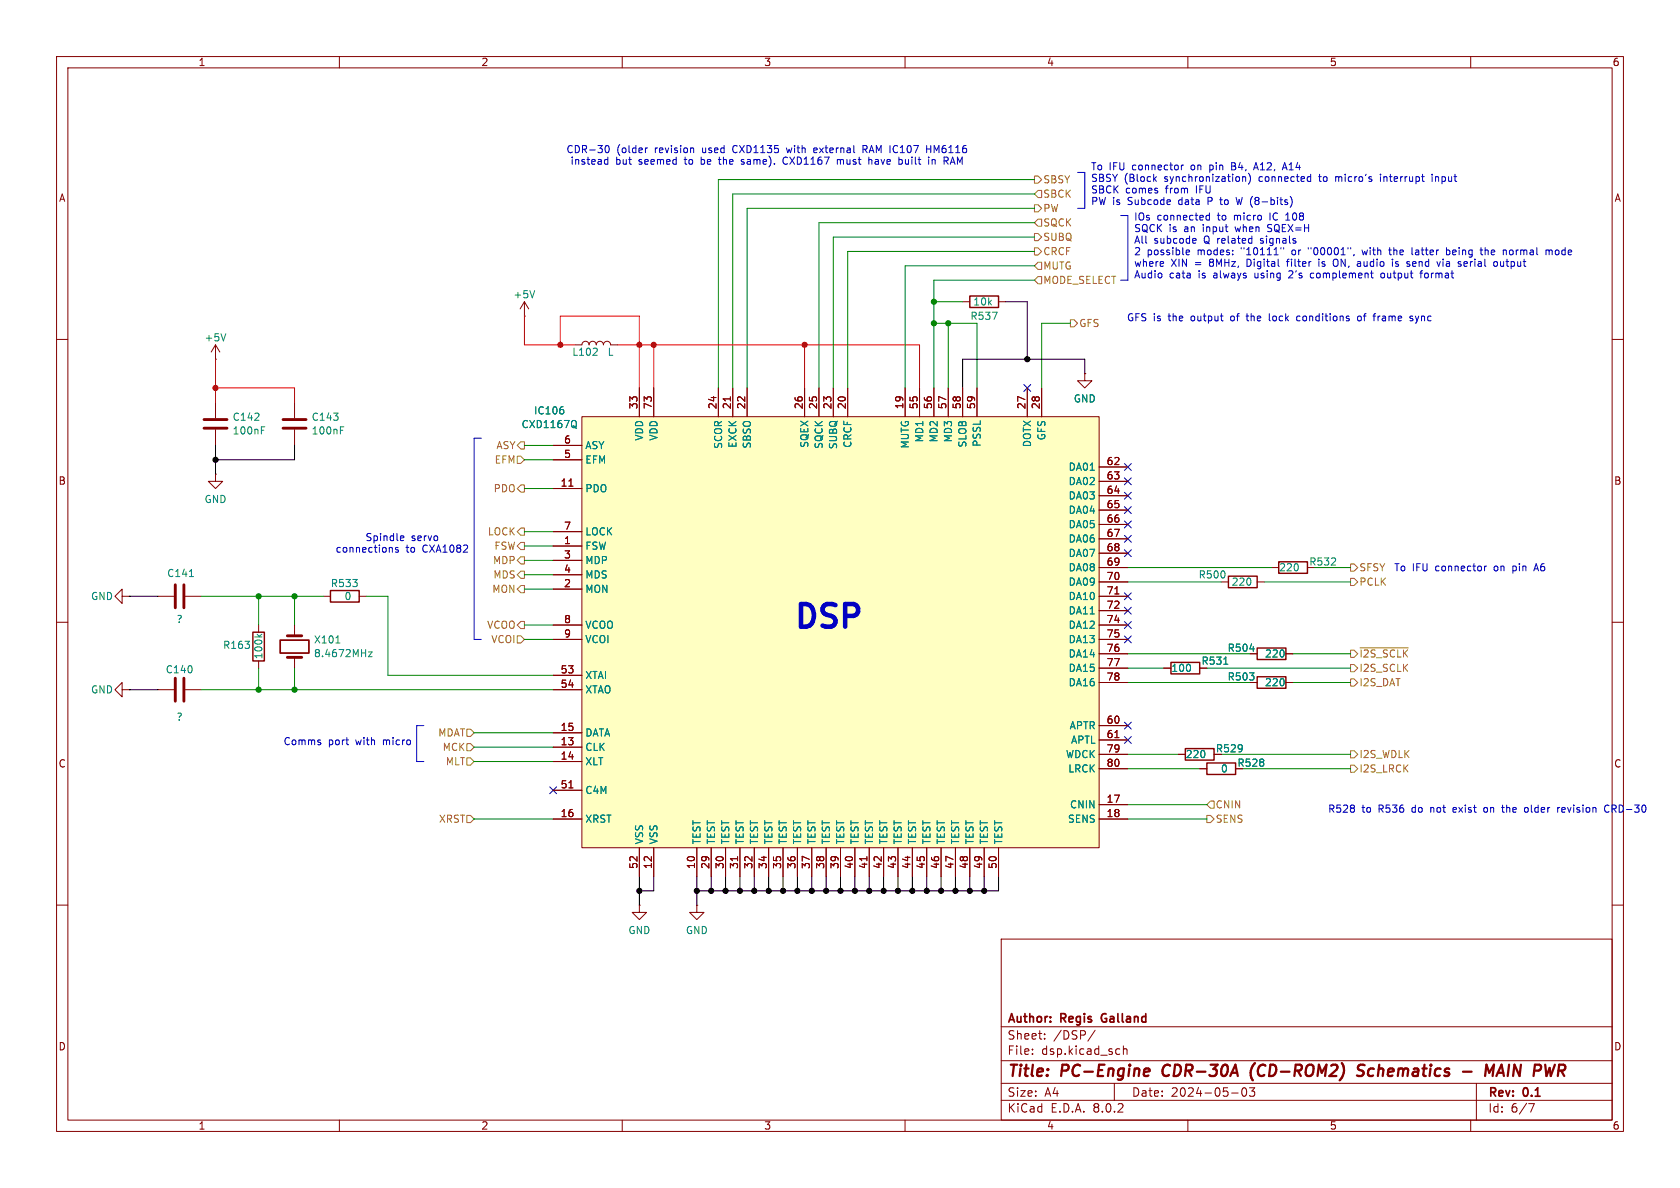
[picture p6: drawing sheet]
<svg xmlns="http://www.w3.org/2000/svg" width="297mm" height="210mm" viewBox="0 0 297 210" stroke-linecap="round" stroke-linejoin="round" font-family="sans-serif">
<defs><g id="words">
<text font-size="5.6" fill="#0000c2" x="139.9" y="112.2">DSP</text>
<g font-size="2.8" fill="#840000">
<text x="178" y="190.9">Title:</text>
<text x="187.7" y="190.9">PC-Engine</text>
<text x="206.4" y="190.9">CDR-30A</text>
<text x="222.7" y="190.9">(CD-ROM2)</text>
<text x="242.4" y="190.9">Schematics</text>
<text x="266.6" y="190.9">MAIN</text>
<text x="276" y="190.9">PWR</text>
</g>
<g font-size="2.1" fill="#840000">
<text x="178" y="184">Sheet:</text>
<text x="178" y="181.2">Author:</text>
<text x="186.2" y="184">/DSP/</text>
<text x="187.6" y="181.2">Regis</text>
<text x="195.4" y="181.2">Galland</text>
<text x="178" y="186.7">File:</text>
<text x="184.1" y="186.7">dsp.kicad_sch</text>
<text x="178" y="196.9">KiCad</text>
<text x="178" y="194.1">Size:</text>
<text x="184.7" y="194.1">A4</text>
<text x="185.7" y="196.9">E.D.A.</text>
<text x="193.3" y="196.9">8.0.2</text>
<text x="200" y="194.1">Date:</text>
<text x="207" y="194.1">2024-05-03</text>
<text x="263" y="194.3">Rev:</text>
<text x="263" y="196.9">Id:</text>
<text x="267.1" y="196.9">6/7</text>
<text x="269.4" y="194.3">0.1</text>
</g>
<g font-size="1.8" fill="#840000">
<text x="35" y="11.9">1</text>
<text x="85" y="11.9">2</text>
<text x="135" y="11.9">3</text>
<text x="185" y="11.9">4</text>
<text x="235" y="11.9">5</text>
<text x="285" y="11.9">6</text>
<text x="10.3" y="35.9">A</text>
<text x="285.3" y="35.9">A</text>
<text x="112.8" y="72.4" transform="rotate(-90 112.8 72.4)">33</text>
<text x="115.3" y="72.4" transform="rotate(-90 115.3 72.4)">73</text>
<text x="126.7" y="72.4" transform="rotate(-90 126.7 72.4)">24</text>
<text x="129.3" y="72.4" transform="rotate(-90 129.3 72.4)">21</text>
<text x="131.8" y="72.4" transform="rotate(-90 131.8 72.4)">22</text>
<text x="142" y="72.4" transform="rotate(-90 142 72.4)">26</text>
<text x="144.5" y="72.4" transform="rotate(-90 144.5 72.4)">25</text>
<text x="147.1" y="72.4" transform="rotate(-90 147.1 72.4)">23</text>
<text x="149.6" y="72.4" transform="rotate(-90 149.6 72.4)">20</text>
<text x="159.8" y="72.4" transform="rotate(-90 159.8 72.4)">19</text>
<text x="162.3" y="72.4" transform="rotate(-90 162.3 72.4)">55</text>
<text x="164.8" y="72.4" transform="rotate(-90 164.8 72.4)">56</text>
<text x="167.4" y="72.4" transform="rotate(-90 167.4 72.4)">57</text>
<text x="169.9" y="72.4" transform="rotate(-90 169.9 72.4)">58</text>
<text x="172.5" y="72.4" transform="rotate(-90 172.5 72.4)">59</text>
<text x="181.4" y="72.4" transform="rotate(-90 181.4 72.4)">27</text>
<text x="183.9" y="72.4" transform="rotate(-90 183.9 72.4)">28</text>
<text x="99.6" y="81">5</text>
<text x="99.6" y="78.5">6</text>
<text x="195.5" y="82.3">62</text>
<text x="10.3" y="85.9">B</text>
<text x="99" y="86.1">11</text>
<text x="195.5" y="84.8">63</text>
<text x="195.5" y="87.4">64</text>
<text x="195.5" y="89.9">65</text>
<text x="285.3" y="85.9">B</text>
<text x="99.6" y="93.7">7</text>
<text x="195.5" y="92.5">66</text>
<text x="195.5" y="95">67</text>
<text x="99.6" y="96.3">1</text>
<text x="99.6" y="98.8">3</text>
<text x="99.6" y="101.3">4</text>
<text x="195.5" y="97.5">68</text>
<text x="195.5" y="100.1">69</text>
<text x="99.6" y="103.9">2</text>
<text x="195.5" y="102.6">70</text>
<text x="195.5" y="105.2">71</text>
<text x="195.5" y="107.7">72</text>
<text x="99.6" y="110.2">8</text>
<text x="99.6" y="112.8">9</text>
<text x="195.5" y="110.2">74</text>
<text x="195.5" y="112.8">75</text>
<text x="99" y="119.1">53</text>
<text x="195.5" y="115.3">76</text>
<text x="195.5" y="117.9">77</text>
<text x="212.3" y="117.7">R531</text>
<text x="99" y="121.7">54</text>
<text x="195.5" y="120.4">78</text>
<text x="99" y="131.8">13</text>
<text x="99" y="129.3">15</text>
<text x="195.5" y="128">60</text>
<text x="195.5" y="130.6">61</text>
<text x="10.3" y="135.9">C</text>
<text x="99" y="134.4">14</text>
<text x="195.5" y="133.1">79</text>
<text x="195.5" y="135.6">80</text>
<text x="214.9" y="133.2">R529</text>
<text x="218.7" y="135.7">R528</text>
<text x="285.3" y="135.9">C</text>
<text x="99" y="139.4">51</text>
<text x="195.5" y="142">17</text>
<text x="99" y="144.5">16</text>
<text x="195.5" y="144.5">18</text>
<text x="112.8" y="153.7" transform="rotate(-90 112.8 153.7)">52</text>
<text x="115.3" y="153.7" transform="rotate(-90 115.3 153.7)">12</text>
<text x="122.9" y="153.7" transform="rotate(-90 122.9 153.7)">10</text>
<text x="125.5" y="153.7" transform="rotate(-90 125.5 153.7)">29</text>
<text x="128" y="153.7" transform="rotate(-90 128 153.7)">30</text>
<text x="130.6" y="153.7" transform="rotate(-90 130.6 153.7)">31</text>
<text x="133.1" y="153.7" transform="rotate(-90 133.1 153.7)">32</text>
<text x="135.6" y="153.7" transform="rotate(-90 135.6 153.7)">34</text>
<text x="138.2" y="153.7" transform="rotate(-90 138.2 153.7)">35</text>
<text x="140.7" y="153.7" transform="rotate(-90 140.7 153.7)">36</text>
<text x="143.3" y="153.7" transform="rotate(-90 143.3 153.7)">37</text>
<text x="145.8" y="153.7" transform="rotate(-90 145.8 153.7)">38</text>
<text x="148.3" y="153.7" transform="rotate(-90 148.3 153.7)">39</text>
<text x="150.9" y="153.7" transform="rotate(-90 150.9 153.7)">40</text>
<text x="153.4" y="153.7" transform="rotate(-90 153.4 153.7)">41</text>
<text x="156" y="153.7" transform="rotate(-90 156 153.7)">42</text>
<text x="158.5" y="153.7" transform="rotate(-90 158.5 153.7)">43</text>
<text x="161" y="153.7" transform="rotate(-90 161 153.7)">44</text>
<text x="163.6" y="153.7" transform="rotate(-90 163.6 153.7)">45</text>
<text x="166.1" y="153.7" transform="rotate(-90 166.1 153.7)">46</text>
<text x="168.7" y="153.7" transform="rotate(-90 168.7 153.7)">47</text>
<text x="171.2" y="153.7" transform="rotate(-90 171.2 153.7)">48</text>
<text x="173.7" y="153.7" transform="rotate(-90 173.7 153.7)">49</text>
<text x="176.3" y="153.7" transform="rotate(-90 176.3 153.7)">50</text>
<text x="10.3" y="185.9">D</text>
<text x="285.3" y="185.9">D</text>
<text x="35" y="199.9">1</text>
<text x="85" y="199.9">2</text>
<text x="135" y="199.9">3</text>
<text x="185" y="199.9">4</text>
<text x="235" y="199.9">5</text>
<text x="285" y="199.9">6</text>
</g>
<g font-size="1.8" fill="#0000c2">
<text x="100" y="27.3">CDR-30</text>
<text x="100.8" y="29.3">instead</text>
<text x="108.8" y="29.3">but</text>
<text x="109" y="27.3">(older</text>
<text x="113" y="29.3">seemed</text>
<text x="115.9" y="27.3">revision</text>
<text x="121.3" y="29.3">to</text>
<text x="124.4" y="29.3">be</text>
<text x="124.4" y="27.3">used</text>
<text x="127.8" y="29.3">the</text>
<text x="130" y="27.3">CXD1135</text>
<text x="131.9" y="29.3">same).</text>
<text x="139.5" y="29.3">CXD1167</text>
<text x="139.8" y="27.3">with</text>
<text x="144.7" y="27.3">external</text>
<text x="149.3" y="29.3">must</text>
<text x="153.6" y="27.3">RAM IC107</text>
<text x="155" y="29.3">have</text>
<text x="160.5" y="29.3">built</text>
<text x="165.2" y="27.3">HM6116</text>
<text x="166" y="29.3">in</text>
<text x="168.9" y="29.3">RAM</text>
<text x="192.8" y="30.3">To IFU</text>
<text x="192.8" y="32.4">SBSY (Block</text>
<text x="192.8" y="34.4">SBCK</text>
<text x="199" y="34.4">comes</text>
<text x="200.3" y="30.3">connector</text>
<text x="206" y="32.4">synchronization)</text>
<text x="206.2" y="34.4">from</text>
<text x="210.8" y="30.3">on</text>
<text x="211.7" y="34.4">IFU</text>
<text x="214.3" y="30.3">pin</text>
<text x="218.4" y="30.3">B4,</text>
<text x="222.6" y="30.3">A12,</text>
<text x="222.8" y="32.4">connected</text>
<text x="227.9" y="30.3">A14</text>
<text x="233.7" y="32.4">to</text>
<text x="236.7" y="32.4">micro's</text>
<text x="244.9" y="32.4">interrupt</text>
<text x="254.2" y="32.4">input</text>
<text x="192.8" y="36.4">PW is</text>
<text x="199.5" y="36.4">Subcode</text>
<text x="200.4" y="39.2">IOs</text>
<text x="200.4" y="41.2">SQCK is</text>
<text x="204.5" y="39.2">connected</text>
<text x="208.6" y="36.4">data</text>
<text x="209.5" y="41.2">an</text>
<text x="212.9" y="41.2">input</text>
<text x="214" y="36.4">P</text>
<text x="215.4" y="39.2">to</text>
<text x="216.4" y="36.4">to</text>
<text x="218.4" y="39.2">micro</text>
<text x="218.9" y="41.2">when</text>
<text x="219.5" y="36.4">W (8-bits)</text>
<text x="224.8" y="41.2">SQEX=H</text>
<text x="224.9" y="39.2">IC</text>
<text x="228" y="39.2">108</text>
<text x="200.4" y="43.3">All</text>
<text x="200.4" y="45.3">2</text>
<text x="200.4" y="47.4">where</text>
<text x="202.8" y="45.3">possible</text>
<text x="204" y="43.3">subcode</text>
<text x="207" y="47.4">XIN</text>
<text x="211.3" y="47.4">=</text>
<text x="211.8" y="45.3">modes:</text>
<text x="213" y="43.3">Q related</text>
<text x="214.1" y="47.4">8MHz,</text>
<text x="219.7" y="45.3">&quot;10111&quot;</text>
<text x="220.9" y="47.4">Digital</text>
<text x="223.3" y="43.3">signals</text>
<text x="228.2" y="47.4">filter</text>
<text x="228.9" y="45.3">or</text>
<text x="232" y="45.3">&quot;00001&quot;,</text>
<text x="234" y="47.4">is</text>
<text x="236.8" y="47.4">ON,</text>
<text x="241.2" y="47.4">audio</text>
<text x="241.7" y="45.3">with</text>
<text x="246.7" y="45.3">the</text>
<text x="247.6" y="47.4">is</text>
<text x="250.4" y="47.4">send</text>
<text x="250.8" y="45.3">latter</text>
<text x="256" y="47.4">via</text>
<text x="257.1" y="45.3">being</text>
<text x="259.9" y="47.4">serial</text>
<text x="263.5" y="45.3">the</text>
<text x="266.4" y="47.4">output</text>
<text x="267.6" y="45.3">normal</text>
<text x="275.4" y="45.3">mode</text>
<text x="200.4" y="49.4">Audio</text>
<text x="206.7" y="49.4">cata</text>
<text x="212" y="49.4">is</text>
<text x="214.8" y="49.4">always</text>
<text x="222.3" y="49.4">using</text>
<text x="228.5" y="49.4">2's</text>
<text x="232.5" y="49.4">complement</text>
<text x="245.2" y="49.4">output</text>
<text x="252.4" y="49.4">format</text>
<text x="199.1" y="57">GFS is</text>
<text x="206.7" y="57">the</text>
<text x="210.8" y="57">output</text>
<text x="218" y="57">of</text>
<text x="221.1" y="57">the</text>
<text x="225.2" y="57">lock</text>
<text x="230.3" y="57">conditions</text>
<text x="241.3" y="57">of</text>
<text x="244.3" y="57">frame</text>
<text x="250.9" y="57">sync</text>
<text x="64.5" y="95.9">Spindle</text>
<text x="72.7" y="95.9">servo</text>
<text x="59.2" y="97.9">connections</text>
<text x="71.8" y="97.9">to</text>
<text x="74.8" y="97.9">CXA1082</text>
<text x="246.4" y="101.2">To IFU</text>
<text x="253.9" y="101.2">connector</text>
<text x="264.4" y="101.2">on</text>
<text x="267.9" y="101.2">pin</text>
<text x="272" y="101.2">A6</text>
<text x="50" y="131.9">Comms</text>
<text x="58" y="131.9">port</text>
<text x="63" y="131.9">with</text>
<text x="68" y="131.9">micro</text>
<text x="234.7" y="143.9">R528</text>
<text x="240.8" y="143.9">to</text>
<text x="243.8" y="143.9">R536</text>
<text x="249.9" y="143.9">do</text>
<text x="253.3" y="143.9">not</text>
<text x="257.5" y="143.9">exist</text>
<text x="263.2" y="143.9">on</text>
<text x="266.7" y="143.9">the</text>
<text x="270.8" y="143.9">older</text>
<text x="276.8" y="143.9">revision</text>
<text x="285.4" y="143.9">CRD-30</text>
</g>
<g font-size="1.8" fill="#848400">
<text x="184.3" y="32.6">SBSY</text>
<text x="184.3" y="35.2">SBCK</text>
<text x="184.3" y="40.2">SQCK</text>
<text x="184.3" y="37.7">PW</text>
<text x="184.3" y="47.9">MUTG</text>
<text x="184.3" y="42.8">SUBQ</text>
<text x="184.3" y="45.3">CRCF</text>
<text x="184.3" y="50.4">MODE_SELECT</text>
<text x="190.7" y="58">GFS</text>
<text x="87.4" y="82.1">EFM</text>
<text x="87.7" y="79.6">ASY</text>
<text x="87.2" y="87.2">PDO</text>
<text x="86.1" y="94.8">LOCK</text>
<text x="87.1" y="99.9">MDP</text>
<text x="87.3" y="97.4">FSW</text>
<text x="240.2" y="101.2">SFSY</text>
<text x="86.9" y="105">MON</text>
<text x="87.1" y="102.5">MDS</text>
<text x="240.2" y="103.7">PCLK</text>
<text x="86" y="111.4">VCOO</text>
<text x="86.8" y="113.9">VCOI</text>
<text x="240.2" y="119">I2S_SCLK</text>
<text x="240.2" y="116.4">~{I2S_SCLK}</text>
<text x="240.2" y="121.5">I2S_DAT</text>
<text x="77.4" y="130.4">MDAT</text>
<text x="78.2" y="132.9">MCK</text>
<text x="78.7" y="135.5">MLT</text>
<text x="240.2" y="134.2">I2S_WDLK</text>
<text x="240.2" y="136.8">I2S_LRCK</text>
<text x="214.8" y="143.1">CNIN</text>
<text x="77.5" y="145.6">XRST</text>
<text x="214.8" y="145.6">SENS</text>
</g>
<g font-size="1.8" fill="#008484">
<text x="90.7" y="52.9">+5V</text>
<text x="171.5" y="56.7">R537</text>
<text x="172" y="54.2">10k</text>
<text x="36.1" y="60.6">+5V</text>
<text x="101.1" y="63.1">L102</text>
<text x="107.3" y="63.1">L</text>
<text x="189.7" y="71.3">GND</text>
<text x="41" y="74.6">C142</text>
<text x="41" y="77">100nF</text>
<text x="55" y="74.6">C143</text>
<text x="55" y="77">100nF</text>
<text x="92.1" y="75.9">CXD1167Q</text>
<text x="94.3" y="73.5">IC106</text>
<text x="113.9" y="78" transform="rotate(-90 113.9 78)">VDD</text>
<text x="116.4" y="78" transform="rotate(-90 116.4 78)">VDD</text>
<text x="185" y="77.9" transform="rotate(-90 185 77.9)">GFS</text>
<text x="103.4" y="82.1">EFM</text>
<text x="103.4" y="79.6">ASY</text>
<text x="127.9" y="79.5" transform="rotate(-90 127.9 79.5)">SCOR</text>
<text x="130.4" y="79.3" transform="rotate(-90 130.4 79.3)">EXCK</text>
<text x="132.9" y="79.4" transform="rotate(-90 132.9 79.4)">SBSO</text>
<text x="143.1" y="79.3" transform="rotate(-90 143.1 79.3)">SQEX</text>
<text x="145.6" y="79.5" transform="rotate(-90 145.6 79.5)">SQCK</text>
<text x="148.2" y="79.5" transform="rotate(-90 148.2 79.5)">SUBQ</text>
<text x="150.7" y="79.3" transform="rotate(-90 150.7 79.3)">CRCF</text>
<text x="160.9" y="79.4" transform="rotate(-90 160.9 79.4)">MUTG</text>
<text x="163.4" y="78.3" transform="rotate(-90 163.4 78.3)">MD1</text>
<text x="166" y="78.3" transform="rotate(-90 166 78.3)">MD2</text>
<text x="168.5" y="78.3" transform="rotate(-90 168.5 78.3)">MD3</text>
<text x="171" y="79.2" transform="rotate(-90 171 79.2)">SLOB</text>
<text x="173.6" y="79.1" transform="rotate(-90 173.6 79.1)">PSSL</text>
<text x="182.5" y="79.1" transform="rotate(-90 182.5 79.1)">DOTX</text>
<text x="188.8" y="83.4">DA01</text>
<text x="36.1" y="89.1">GND</text>
<text x="103.4" y="87.2">PDO</text>
<text x="188.8" y="86">DA02</text>
<text x="188.8" y="88.5">DA03</text>
<text x="103.4" y="94.8">LOCK</text>
<text x="188.8" y="91">DA04</text>
<text x="188.8" y="93.6">DA05</text>
<text x="103.4" y="97.4">FSW</text>
<text x="103.4" y="99.9">MDP</text>
<text x="188.8" y="96.1">DA06</text>
<text x="188.8" y="98.7">DA07</text>
<text x="188.8" y="101.2">DA08</text>
<text x="226" y="101.2">220</text>
<text x="231.4" y="100.2">R532</text>
<text x="16" y="106.3">GND</text>
<text x="29.5" y="102.2">C141</text>
<text x="58.4" y="104">R533</text>
<text x="60.8" y="106.3">0</text>
<text x="103.4" y="105">MON</text>
<text x="103.4" y="102.5">MDS</text>
<text x="188.8" y="103.7">DA09</text>
<text x="188.8" y="106.3">DA10</text>
<text x="211.8" y="102.5">R500</text>
<text x="217.6" y="103.7">220</text>
<text x="31.1" y="110.3">?</text>
<text x="55.4" y="114">X101</text>
<text x="103.4" y="111.4">VCOO</text>
<text x="103.4" y="113.9">VCOI</text>
<text x="188.8" y="108.8">DA11</text>
<text x="188.8" y="111.4">DA12</text>
<text x="188.8" y="113.9">DA13</text>
<text x="29.2" y="119.2">C140</text>
<text x="39.3" y="114.9">R163</text>
<text x="46.6" y="116.6" transform="rotate(-90 46.6 116.6)">100k</text>
<text x="55.4" y="116.4">8.4672MHz</text>
<text x="188.8" y="116.4">DA14</text>
<text x="188.8" y="119">DA15</text>
<text x="207" y="119">100</text>
<text x="216.9" y="115.4">R504</text>
<text x="223.5" y="116.4">220</text>
<text x="16" y="122.8">GND</text>
<text x="103.4" y="120.2">XTAI</text>
<text x="103.4" y="122.8">XTAO</text>
<text x="188.8" y="121.5">DA16</text>
<text x="216.9" y="120.5">R503</text>
<text x="223.5" y="121.5">220</text>
<text x="31.1" y="127.6">?</text>
<text x="103.4" y="130.4">DATA</text>
<text x="189" y="129.1">APTR</text>
<text x="189.2" y="131.7">APTL</text>
<text x="103.4" y="132.9">CLK</text>
<text x="103.4" y="135.5">XLT</text>
<text x="188.3" y="134.2">WDCK</text>
<text x="188.8" y="136.8">LRCK</text>
<text x="209.5" y="134.2">220</text>
<text x="215.7" y="136.8">0</text>
<text x="103.4" y="140.6">C4M</text>
<text x="189.1" y="143.1">CNIN</text>
<text x="103.4" y="145.6">XRST</text>
<text x="113.9" y="149.4" transform="rotate(-90 113.9 149.4)">VSS</text>
<text x="116.4" y="149.4" transform="rotate(-90 116.4 149.4)">VSS</text>
<text x="124.1" y="149.4" transform="rotate(-90 124.1 149.4)">TEST</text>
<text x="126.6" y="149.4" transform="rotate(-90 126.6 149.4)">TEST</text>
<text x="129.1" y="149.4" transform="rotate(-90 129.1 149.4)">TEST</text>
<text x="131.7" y="149.4" transform="rotate(-90 131.7 149.4)">TEST</text>
<text x="134.2" y="149.4" transform="rotate(-90 134.2 149.4)">TEST</text>
<text x="136.8" y="149.4" transform="rotate(-90 136.8 149.4)">TEST</text>
<text x="139.3" y="149.4" transform="rotate(-90 139.3 149.4)">TEST</text>
<text x="141.8" y="149.4" transform="rotate(-90 141.8 149.4)">TEST</text>
<text x="144.4" y="149.4" transform="rotate(-90 144.4 149.4)">TEST</text>
<text x="146.9" y="149.4" transform="rotate(-90 146.9 149.4)">TEST</text>
<text x="149.5" y="149.4" transform="rotate(-90 149.5 149.4)">TEST</text>
<text x="152" y="149.4" transform="rotate(-90 152 149.4)">TEST</text>
<text x="154.5" y="149.4" transform="rotate(-90 154.5 149.4)">TEST</text>
<text x="157.1" y="149.4" transform="rotate(-90 157.1 149.4)">TEST</text>
<text x="159.6" y="149.4" transform="rotate(-90 159.6 149.4)">TEST</text>
<text x="162.2" y="149.4" transform="rotate(-90 162.2 149.4)">TEST</text>
<text x="164.7" y="149.4" transform="rotate(-90 164.7 149.4)">TEST</text>
<text x="167.2" y="149.4" transform="rotate(-90 167.2 149.4)">TEST</text>
<text x="169.8" y="149.4" transform="rotate(-90 169.8 149.4)">TEST</text>
<text x="172.3" y="149.4" transform="rotate(-90 172.3 149.4)">TEST</text>
<text x="174.9" y="149.4" transform="rotate(-90 174.9 149.4)">TEST</text>
<text x="177.4" y="149.4" transform="rotate(-90 177.4 149.4)">TEST</text>
<text x="188.7" y="145.6">SENS</text>
<text x="111" y="165.3">GND</text>
<text x="121.2" y="165.3">GND</text>
</g>
</g></defs>
<g fill="none" stroke="#840000" stroke-width=".18">
<path d="M10 10h277v190h-277zM12 12h273v186h-273zM60 10v2M110 10v2M160 10v2M210 10v2M260 10v2M10 60h2M170.2 53.3h1.2M176.5 53.3h1.3M285 60h2M38.1 63.5h.1"/>
<path d="M38.1 61l-.8 1.2M38.1 61v2.5M38.1 71.1v2.8M38.1 75.9v2.8M38.1 61l.8 1.2M52.1 71.1v2.8M52.1 75.9v2.8M101.6 61h1.3a.64 .64 0 0 1 .6-.7 .64 .64 0 0 1 .6 .7 .64 .64 0 0 1 .7-.7 .64 .64 0 0 1 .6 .7 .64 .64 0 0 1 .6-.7 .64 .64 0 0 1 .7 .7 .64 .64 0 0 1 .6-.7 .64 .64 0 0 1 .6 .7h1.3M191.8 66v1.3h1.2l-1.2 1.3-1.3-1.3h1.3M191.8 66h.1M38.1 83.8v1.3h1.3l-1.3 1.3-1.3-1.3h1.3M38.1 83.8h.1"/>
<path d="M10 110h2M21.6 105.4v-1.3l-1.3 1.3 1.3 1.3v-1.3h1.3M22.9 105.4h.1M27.9 105.4h2.8M32.8 105.4h2.8M45.7 110.5v1.3M45.7 116.8v1.3M205.7 118.1h1.3M215.9 102.9h1.3M221 115.6h1.2M222.2 102.9h1.3M224.8 100.3h1.3"/>
<path d="M227.3 115.6h1.3M285 110h2M21.6 121.9v-1.2l-1.3 1.2 1.3 1.3v-1.3h1.3M22.9 121.9h.1M27.9 121.9h2.8M32.8 121.9h2.8M208.3 133.4h1.2M212.1 135.9h1.3M221 120.7h1.2M227.3 120.7h1.3M10 160h2M285 160h2"/>
<path d="M113 160v1.3h1.3l-1.3 1.3-1.2-1.3h1.2M113 160h.1M123.2 160v1.3h1.3l-1.3 1.3-1.3-1.3h1.3M123.2 160h.1M177 166h108v32h-108zM60 198v2M110 198v2M160 198v2M177 194.5h108M177 191.5h108M177 187.5h108M177 181.5h108"/>
<path d="M182.5 186.3v.1M182.5 185.5v.1M184.7 183.6v.1M184.7 182.8v.1M193.6 182.1l-1.3 2M197 191.5v3M197.8 185.4l.2 .1M198 186.3l-.2 .1M198.6 184.9v1.5M198.6 185.5l.2-.1 .4 .1v.9M210 198v2M217.7 193.2h1.2"/>
<path d="M219.7 192.4l.2-.1a.81 .81 0 0 1 .6 .6 .81 .81 0 0 1-.3 .8l-.2 .1a.81 .81 0 0 1-.3-1.4zM220.9 192.3h.9l-.5 .6 .4 .1v.7l-.2 .1h-.4l-.2-.1M260 198v2M261 191.5v6.5M270.2 195.1h1l-.6 1.5"/>
</g>
<path d="M202.6 188.9l.6 .1v.4l-1 .1M203 190.1l-.6 .1M205.8 188.5a1.27 1.27 0 0 0 0 1.6M221.9 187.9a2.35 2.35 0 0 0-.4 3.1M241.3 188.3a.85 .85 0 0 0-1.1 .1 .45 .45 0 0 0 .2 .8l.4 .1a.49 .49 0 0 1 .3 .5 .49 .49 0 0 1-.5 .4l-.7-.1M258.6 189.4h1.6M262.5 190.2l.3-2 .5 1.4 .8-1.4-.2 2M264.5 190.2l1-2 .4 2M264.8 189.6h1" fill="none" stroke="#840000" stroke-width=".4"/>
<path d="M194.8 179.4l-.1 .4 .1 .7" fill="none" stroke="#840000" stroke-width=".3"/>
<g fill="none" stroke="#008484" stroke-width=".18">
<path d="M39.9 59l-.4 1.3M175.4 55.2h.9l-.6 1.3M46.2 76.1h.4M46.2 75.5h.6M60.2 76.1h.4M60.2 75.5h.6M104.8 62.8h.8M105.5 61.7v.4M33.5 101.9h.7M45.5 112.1l.4 .5M46.3 112.1l-.5 .4M216.3 117.4h.8"/>
<path d="M221 114.7h.7"/>
</g>
<path d="M36.1 75.7h4M36.1 74.2h4M50 75.7h4.1M50 74.2h4.1M31 103.4v4M31 119.9v4.1M32.5 103.4v4M32.5 119.9v4.1" fill="none" stroke="#840000" stroke-width=".51"/>
<path d="M171.4 52.3h5.1v2.1h-5.1zM226.1 99.3h5v2h-5zM44.7 111.8h2v5h-2zM207 117.1h5.1v2h-5.1zM217.2 101.9h5v2h-5zM222.2 119.6h5.1v2.1h-5.1zM222.2 114.6h5.1v2h-5.1zM209.5 132.3h5.1v2.1h-5.1zM213.4 134.9h5v2h-5z" fill="none" stroke="#840000" stroke-width=".25"/>
<path d="M102.9 73.7h91.4v76.2h-91.4z" fill="#ffffc2"/>
<g fill="none" stroke="#840000" stroke-width=".18">
<path d="M92.7 55.9h.1M92.7 53.3l-.8 1.3M92.7 53.3v2.6M92.7 53.3l.8 1.3M97.8 78.7h5.1M102.9 73.7h91.4v76.2h-91.4zM113 68.6v5.1M115.6 68.6v5.1M127 68.6v5.1M129.1 70.2v.7M129.5 68.6v5.1M132.1 68.6v5.1"/>
<path d="M142.2 68.6v5.1M144.8 68.6v5.1M147.3 68.6v5.1M149.9 68.6v5.1M160 68.6v5.1M162.6 68.6v5.1M165.1 68.6v5.1M167.6 68.6v5.1M170.2 68.6v5.1M172.7 68.6v5.1M181.6 68.6v5.1M184.1 68.6v5.1"/>
<path d="M191.8 66h.1M97.8 96.5h5.1M97.8 86.4h5.1M97.8 99.1h5.1M97.8 81.3h5.1M97.8 94h5.1M100.6 85.9h.7M194.3 82.6h5.1M194.3 85.1h5.1M194.3 87.6h5.1M194.3 90.2h5.1M194.3 92.7h5.1"/>
<path d="M194.3 95.3h5.1M194.3 97.8h5.1M52.1 110.5v1.9M52.1 116.2v1.9M57.1 105.4h1.3M63.5 105.4h1.3M97.8 104.1h5.1M97.8 101.6h5.1M97.8 119.4h5.1M97.8 110.5h5.1M97.8 113h5.1M194.3 100.3h5.1"/>
<path d="M194.3 102.9h5.1M194.3 105.4h5.1M194.3 108h5.1M194.3 110.5h5.1M194.3 113h5.1M194.3 115.6h5.1M194.3 118.1h5.1M197.1 105h.7M205.7 118.1h1.3M221 115.6h1.2M227.3 115.6h1.3M97.8 132.1h5.1"/>
<path d="M97.8 134.6h5.1M97.8 129.5h5.1M97.8 139.7h5.1M97.8 121.9h5.1M100.6 139.3h.7M194.3 128.3h5.1M194.3 130.8h5.1M194.3 120.7h5.1M194.3 133.4h5.1M194.3 135.9h5.1M197.1 130.4h.7M208.3 133.4h1.2"/>
<path d="M212.1 135.9h1.3M221 120.7h1.2M227.3 120.7h1.3M97.8 144.8h5.1M113 149.9v5M115.6 149.9v5M123.2 149.9v5M125.7 149.9v5M128.3 149.9v5M130.4 151.4v.8M130.8 149.9v5M133.3 149.9v5"/>
<path d="M135.9 149.9v5M138.4 149.9v5M141 149.9v5M143.5 149.9v5M146 149.9v5M148.6 149.9v5M151.1 149.9v5M153.3 151.4v.8M153.7 149.9v5M156.2 149.9v5M158.7 149.9v5M161.3 149.9v5"/>
<path d="M163.8 149.9v5M166.4 149.9v5M168.9 149.9v5M171.4 149.9v5M174 149.9v5M176.5 149.9v5M194.3 144.8h5.1M194.3 142.2h5.1"/>
</g>
<path d="M94.5 51.4l-.4 1.2M99.6 72.4l.1 .2-.1 .5M101.5 75.4l.4 .3M101.6 74.3l.1 .1a.81 .81 0 0 1-.1 1.2M59.4 113.7h.7M65.1 115.2h.7l-.7 .9h.7M216.3 117.4h.8M221 114.7h.7" fill="none" stroke="#008484" stroke-width=".18"/>
<path d="M58.4 104.4h5.1v2h-5.1z" fill="none" stroke="#840000" stroke-width=".25"/>
<path d="M49.5 113.2h5.1v2.2h-5.1z" fill="none" stroke="#840000" stroke-width=".3"/>
<path d="M50.8 116.2h2.5M50.8 112.4h2.5" fill="none" stroke="#840000" stroke-width=".51"/>
<g fill="none" stroke="#848400" stroke-width=".18">
<path d="M182.9 36.2h.6l.6 .6-.6 .7h-.6zM182.9 31.1h.6l.6 .7-.6 .6h-.6zM183.5 38.7h.6v1.3h-.6l-.6-.6zM183.5 33.7h.6v1.2h-.6l-.6-.6zM182.9 41.3h.6l.6 .6-.6 .6h-.6zM182.9 43.8h.6l.6 .7-.6 .6h-.6zM183.5 48.9h.6v1.3h-.6l-.6-.7zM183.5 46.4h.6v1.2h-.6l-.6-.6zM189.2 56.5h.7l.6 .7-.6 .6h-.7zM91.4 78.7l.7-.6h.6v1.3h-.6zM91.4 86.4l.7-.7h.6v1.3h-.6zM91.4 96.5l.7-.6h.6v1.3h-.6z"/>
<path d="M91.4 80.6h.7l.6 .7-.6 .6h-.7zM92.1 93.3h.6v1.3h-.6l-.7-.6zM92.1 98.4h.6v1.3h-.6l-.7-.6zM238.8 99.7h.6l.6 .6-.6 .7h-.6zM91.4 104.1l.7-.6h.6v1.3h-.6zM91.4 112.4h.7l.6 .6-.6 .7h-.7zM92.1 101h.6v1.2h-.6l-.7-.6zM92.1 109.9h.6v1.2h-.6l-.7-.6zM238.8 117.5h.6l.6 .6-.6 .6h-.6zM238.8 102.2h.6l.6 .7-.6 .6h-.6zM238.8 114.9h.6l.6 .7-.6 .6h-.6zM240.4 114.5h8.6"/>
<path d="M82.5 134h.7l.6 .6-.6 .7h-.7zM82.5 128.9h.7l.6 .6-.6 .7h-.7zM82.5 131.4h.7l.6 .7-.6 .6h-.7zM238.8 132.7h.6l.6 .7-.6 .6h-.6zM238.8 135.3h.6l.6 .6-.6 .6h-.6zM238.8 120h.6l.6 .7-.6 .6h-.6zM82.5 144.1h.7l.6 .7-.6 .6h-.7zM213.4 144.1h.6l.6 .7-.6 .6h-.6zM214 141.6h.6v1.3h-.6l-.6-.7z"/>
</g>
<g fill="none" stroke="#0000c2" stroke-width=".18">
<path d="M107 26.2l.1-.4 .2-.1a.68 .68 0 0 1 .4 .7 .68 .68 0 0 1-.4 .6l-.2-.1-.1-.4M107 29h.5M107 28.3h.5M107.5 27.8v1.2M114.5 26.1l-.4 .3M122.5 26.1l.1 .2v.7M127 28.2h.5M127.2 27.8v1.2M131 29h.4M131.4 28.2l-.4 .2 .1 .2h.3M139 27.8a.64 .64 0 0 0-.6 .6 .64 .64 0 0 0 .6 .6M139 26.1l.3 .9"/>
<path d="M144.3 26.1h-.3l-.1 .2v.6l.4 .1M144.5 26.4l-.6 .2M148 28.3l.4-.1 .2 .2M148 28.2v.8M148.6 28.4v.6M148.8 28.2l-.2 .2M152.9 26.4l.4 .6M153.2 25.8l-.6-.1v1.3M153.2 26.3l-.6 .1M153.7 28.3h.4v.7M159.4 28.3l.1 .1-.1 .6M163.8 26.3h.7"/>
<path d="M164.5 25.7v1.3M164.8 28.3l.2-.1 .3 .1v.7M164.8 28.2v.8M168 29l.4-1.2 .4 1.2M168.1 28.7h.6M190.5 30.5h1.3v6.3h-1.3M198.1 38.1h1.3v11.4h-1.3M204.1 31.6l.3 .5M204.4 31.2l-.4 .5M208.9 29.2v.8M209.2 29.2l-.3 .2M213.2 38.7l.2 .2 .4-.1"/>
<path d="M213.8 37.6v1.3M213.8 38.1h-.4l-.2 .2M215.6 35.3h.5M215.8 34.9l.1 1.2M217.7 29.4h.5M218.2 28.8h-.5v1.2h.5M218.5 34.9l.3 1.3 .3-.9M219.7 31.2v.9M219.7 31.3l.2-.1 .3 .1v.8M221 31.2v.8l-.3 .6M221.7 29.7h.6M222 28.8l-.4 1.2"/>
<path d="M224.3 39.7l-.2 .2 .2 .4M226.7 30l.4-1.2 .4 1.2M226.8 29.7h.6M227.3 38.9h.7M227.5 37.8l-.2 .2M228.1 34.7a1.46 1.46 0 0 1 0 1.9M231.3 31.2l.4 .1M231.7 30.8v1.3M231.7 32l-.4 .1M236.1 31.2v.9M236.3 31.2l-.2 .1M244 30.8v.1"/>
<path d="M244 31.2v.9M253.2 30.8v.1M253.2 31.2v.9M209.8 45h.4M209.8 44.3l.3-.1 .2 .3-.6 .1M211 42.1l.4 .1 .1 .3-.7 .1M211.4 42.9l-.4 .1M220.3 55.9h.5M220.5 55.4v1.3M224.1 40.9l.2 .1M224.4 55.4v1.1l.2 .2M227.4 46.2h.5"/>
<path d="M227.7 45.9l-.1 1.2M228.5 48.4l-.7 .7h.8M229.8 55.9h-.3l-.3 .2 .2 .6h.4M231.3 43.8v.2M232.1 48.3h-.3l-.1 .2v.5l.4 .1M233.2 46.2v.9M235.8 46.9l.4 .2M239.4 45l-.1 .2M240.1 55.9h.3l.3 .2v.4l-.3 .2h-.3l-.1-.2zM240.4 46.2l.1 .2v.7M240.5 47l-.4 .1M240.5 46.5l-.4 .1"/>
<path d="M240.8 44.2l.2 .8 .3-.6M242.3 48.3h.5M242.7 49.1h.1M243.6 55.9v.8M243.7 55.9l-.1 .2M244.7 48.3h-.3l-.3 .2 .1 .5 .2 .1h.3M245.5 44.2h.5M245.7 43.8v1.1l.3 .1M246.2 46.2v.9M246.2 45.8v.1M246.7 47h.5M247.2 46.3l-.3-.1-.2 .2 .1 .2 .4 .1"/>
<path d="M249.3 55.9h.4M249.3 56.2l.5 .3-.1 .2h-.3M249.7 45h.1M249.9 46.2l-.2 .2v.5l.2 .2M250.2 55.9l.3 .8M250.3 46.5l-.6 .2M250.4 57l-.2 .1M250.4 44.2l-.1 .1M250.4 44.6l-.2 .1 .2 .3M251 48.3h.5M251.2 47.9v1.2M255.1 46.2v.9"/>
<path d="M255.7 44.3l.4-.1 .2 .2-.1 .6h-.5M255.7 43.8v1.2M258.8 46.9l.2 .2 .3-.1M258.9 46.3l-.1 .1M259.4 46.5l-.6 .2M261.6 44.2h.5M261.9 45h.2M262.6 43.8v1.2M262.9 44.2l-.3 .1M264.5 46.2l.2 .3v.3l-.2 .3M265.3 46.2v.8l.3 .1 .2-.1M267.1 44.2l-.3 .2v.4l.3 .2"/>
<path d="M273.4 44.3l.3-.1 .2 .2M273.9 44.4l.1-.2 .3 .1 .1 .7M273.9 44.4v.6M85.1 77.5h-1.3v35.5h1.3M69.3 96.8l.1 .8M70 96.8v.3l.4 .2 .1 .1-.2 .2h-.4M70.8 95.5h.5M70.8 94.8l.4-.1 .2 .3-.6 .1M271.6 99.6l-.4 1.3M262.4 100.1v.8M262.8 100.1l-.4 .2M271.3 100.6h.6"/>
<path d="M56.7 131.3v.3M74.9 128.3h-1.2v6.3h1.2M257.1 142.7l-.2 .2v.5l.2 .2M257.5 143l-.6 .2M262.7 142.7l-.3 .1-.1 .2 .1 .5 .3 .1M265.5 142.7h.4M265.6 143.4l.3 .2M269.6 142.8l.3-.1 .3 .3-.1 .5-.2 .1-.3-.1M275.4 142.7v.9M275.7 142.7l-.3 .3M276.5 142.7h-.2l-.2 .2 .1 .6 .3 .1M276.7 143l-.6 .2"/>
<path d="M284.4 142.4a.6 .6 0 0 0-.8 .5 .6 .6 0 0 0 .6 .7l.2-.1"/>
</g>
<g fill="none" stroke="#000" stroke-width=".18">
<path d="M177.8 53.3h3.8v10.2M38.1 78.7v5.1M52.1 78.7v2.6h-14M191.8 66v-2.5h-21.6v5.1M22.9 105.4h5M22.9 121.9h5M113 154.9v5.1M115.6 154.9v2.6h-2.6M123.2 154.9v5.1M125.7 154.9v2.6M128.3 154.9v2.6M130.8 154.9v2.6"/>
<path d="M133.3 154.9v2.6M135.9 154.9v2.6M138.4 154.9v2.6M141 154.9v2.6M143.5 154.9v2.6M146 154.9v2.6M148.6 154.9v2.6M151.1 154.9v2.6M153.7 154.9v2.6M156.2 154.9v2.6M158.7 154.9v2.6M161.3 154.9v2.6"/>
<path d="M163.8 154.9v2.6M166.4 154.9v2.6M168.9 154.9v2.6M171.4 154.9v2.6M174 154.9v2.6M176.5 154.9v2.6h-53.3"/>
</g>
<g fill="none" stroke="#008400" stroke-width=".18">
<path d="M182.9 31.8h-55.9v36.8M182.9 36.8h-50.8v31.8M182.9 34.3h-53.4v34.3M182.9 39.4h-38.1v29.2M165.1 53.3h5.1M165.1 57.2h7.6v11.4M167.6 57.2v11.4M182.9 47h-22.9v21.6M182.9 41.9h-35.6v26.7M182.9 44.5h-33v24.1M182.9 49.5h-17.8v19.1M189.2 57.2h-5.1v11.4"/>
<path d="M92.7 78.7h5.1M92.7 99.1h5.1M92.7 86.4h5.1M92.7 94h5.1M92.7 81.3h5.1M92.7 96.5h5.1M35.6 105.4h21.5M45.7 105.4v5.1M45.7 118.1v3.8M52.1 105.4v5.1M52.1 118.1v3.8M64.8 105.4h3.8v14h29.2"/>
<path d="M92.7 104.1h5.1M92.7 101.6h5.1M92.7 113h5.1M92.7 110.5h5.1M199.4 115.6h21.6M199.4 102.9h16.5M199.4 100.3h25.4M199.4 118.1h6.3M213.4 118.1h25.4M223.5 102.9h15.3M228.6 115.6h10.2M232.4 100.3h6.4"/>
<path d="M35.6 121.9h62.2M83.8 132.1h14M83.8 134.6h14M83.8 129.5h14M199.4 135.9h12.7M199.4 133.4h8.9M199.4 120.7h21.6M215.9 133.4h22.9M219.7 135.9h19.1M228.6 120.7h10.2M83.8 144.8h14M199.4 144.8h14"/>
<path d="M199.4 142.2h14"/>
</g>
<path d="M92.7 55.9v5.1h8.9M38.1 68.6h14v2.5M38.1 63.5v7.6M99.1 61v-5.1h13.9v12.7M109.2 61h53.4v7.6M115.6 61v7.6M142.2 61v7.6" fill="none" stroke="#f00" stroke-width=".18"/>
<g fill="none" stroke="#000084" stroke-width=".18">
<path d="M181 68l1.2 1.2M182.2 68l-1.2 1.2M198.8 84.5l1.2 1.2M198.8 87l1.2 1.2M198.8 89.6l1.2 1.2M198.8 97.2l1.2 1.2M198.8 92.1l1.2 1.2M198.8 81.9l1.2 1.3M198.8 94.6l1.2 1.3M200 84.5l-1.2 1.2M200 87l-1.2 1.2M200 89.6l-1.2 1.2"/>
<path d="M200 97.2l-1.2 1.2M200 92.1l-1.2 1.2M200 81.9l-1.2 1.3M200 94.6l-1.2 1.3M198.8 109.9l1.2 1.2M198.8 112.4l1.2 1.2M198.8 107.3l1.2 1.3M198.8 104.8l1.2 1.2M200 109.9l-1.2 1.2M200 112.4l-1.2 1.2M200 107.3l-1.2 1.3M200 104.8l-1.2 1.2"/>
<path d="M97.2 139.1l1.2 1.2M98.4 139.1l-1.2 1.2M198.8 130.2l1.2 1.2M198.8 127.7l1.2 1.2M200 130.2l-1.2 1.2M200 127.7l-1.2 1.2"/>
</g>
<g fill="#f00" stroke="#f00" stroke-width=".18">
<circle cx="113" cy="61" r=".46"/>
<circle cx="115.6" cy="61" r=".46"/>
<circle cx="142.2" cy="61" r=".46"/>
<circle cx="38.1" cy="68.6" r=".46"/>
<circle cx="99.1" cy="61" r=".46"/>
</g>
<g fill="#000" stroke="#000" stroke-width=".18">
<circle cx="181.6" cy="63.5" r=".46"/>
<circle cx="38.1" cy="81.3" r=".46"/>
<circle cx="113" cy="157.5" r=".46"/>
<circle cx="123.2" cy="157.5" r=".46"/>
<circle cx="125.7" cy="157.5" r=".46"/>
<circle cx="128.3" cy="157.5" r=".46"/>
<circle cx="130.8" cy="157.5" r=".46"/>
<circle cx="133.3" cy="157.5" r=".46"/>
<circle cx="135.9" cy="157.5" r=".46"/>
<circle cx="138.4" cy="157.5" r=".46"/>
<circle cx="141" cy="157.5" r=".46"/>
<circle cx="143.5" cy="157.5" r=".46"/>
<circle cx="146" cy="157.5" r=".46"/>
<circle cx="148.6" cy="157.5" r=".46"/>
<circle cx="151.1" cy="157.5" r=".46"/>
<circle cx="153.7" cy="157.5" r=".46"/>
<circle cx="156.2" cy="157.5" r=".46"/>
<circle cx="158.7" cy="157.5" r=".46"/>
<circle cx="161.3" cy="157.5" r=".46"/>
<circle cx="163.8" cy="157.5" r=".46"/>
<circle cx="166.4" cy="157.5" r=".46"/>
<circle cx="168.9" cy="157.5" r=".46"/>
<circle cx="171.4" cy="157.5" r=".46"/>
<circle cx="174" cy="157.5" r=".46"/>
</g>
<g fill="#008400" stroke="#008400" stroke-width=".18">
<circle cx="167.6" cy="57.2" r=".46"/>
<circle cx="165.1" cy="57.2" r=".46"/>
<circle cx="165.1" cy="53.3" r=".46"/>
<circle cx="45.7" cy="121.9" r=".46"/>
<circle cx="45.7" cy="105.4" r=".46"/>
<circle cx="52.1" cy="105.4" r=".46"/>
<circle cx="52.1" cy="121.9" r=".46"/>
</g>
<use href="#words"/>
</svg>
